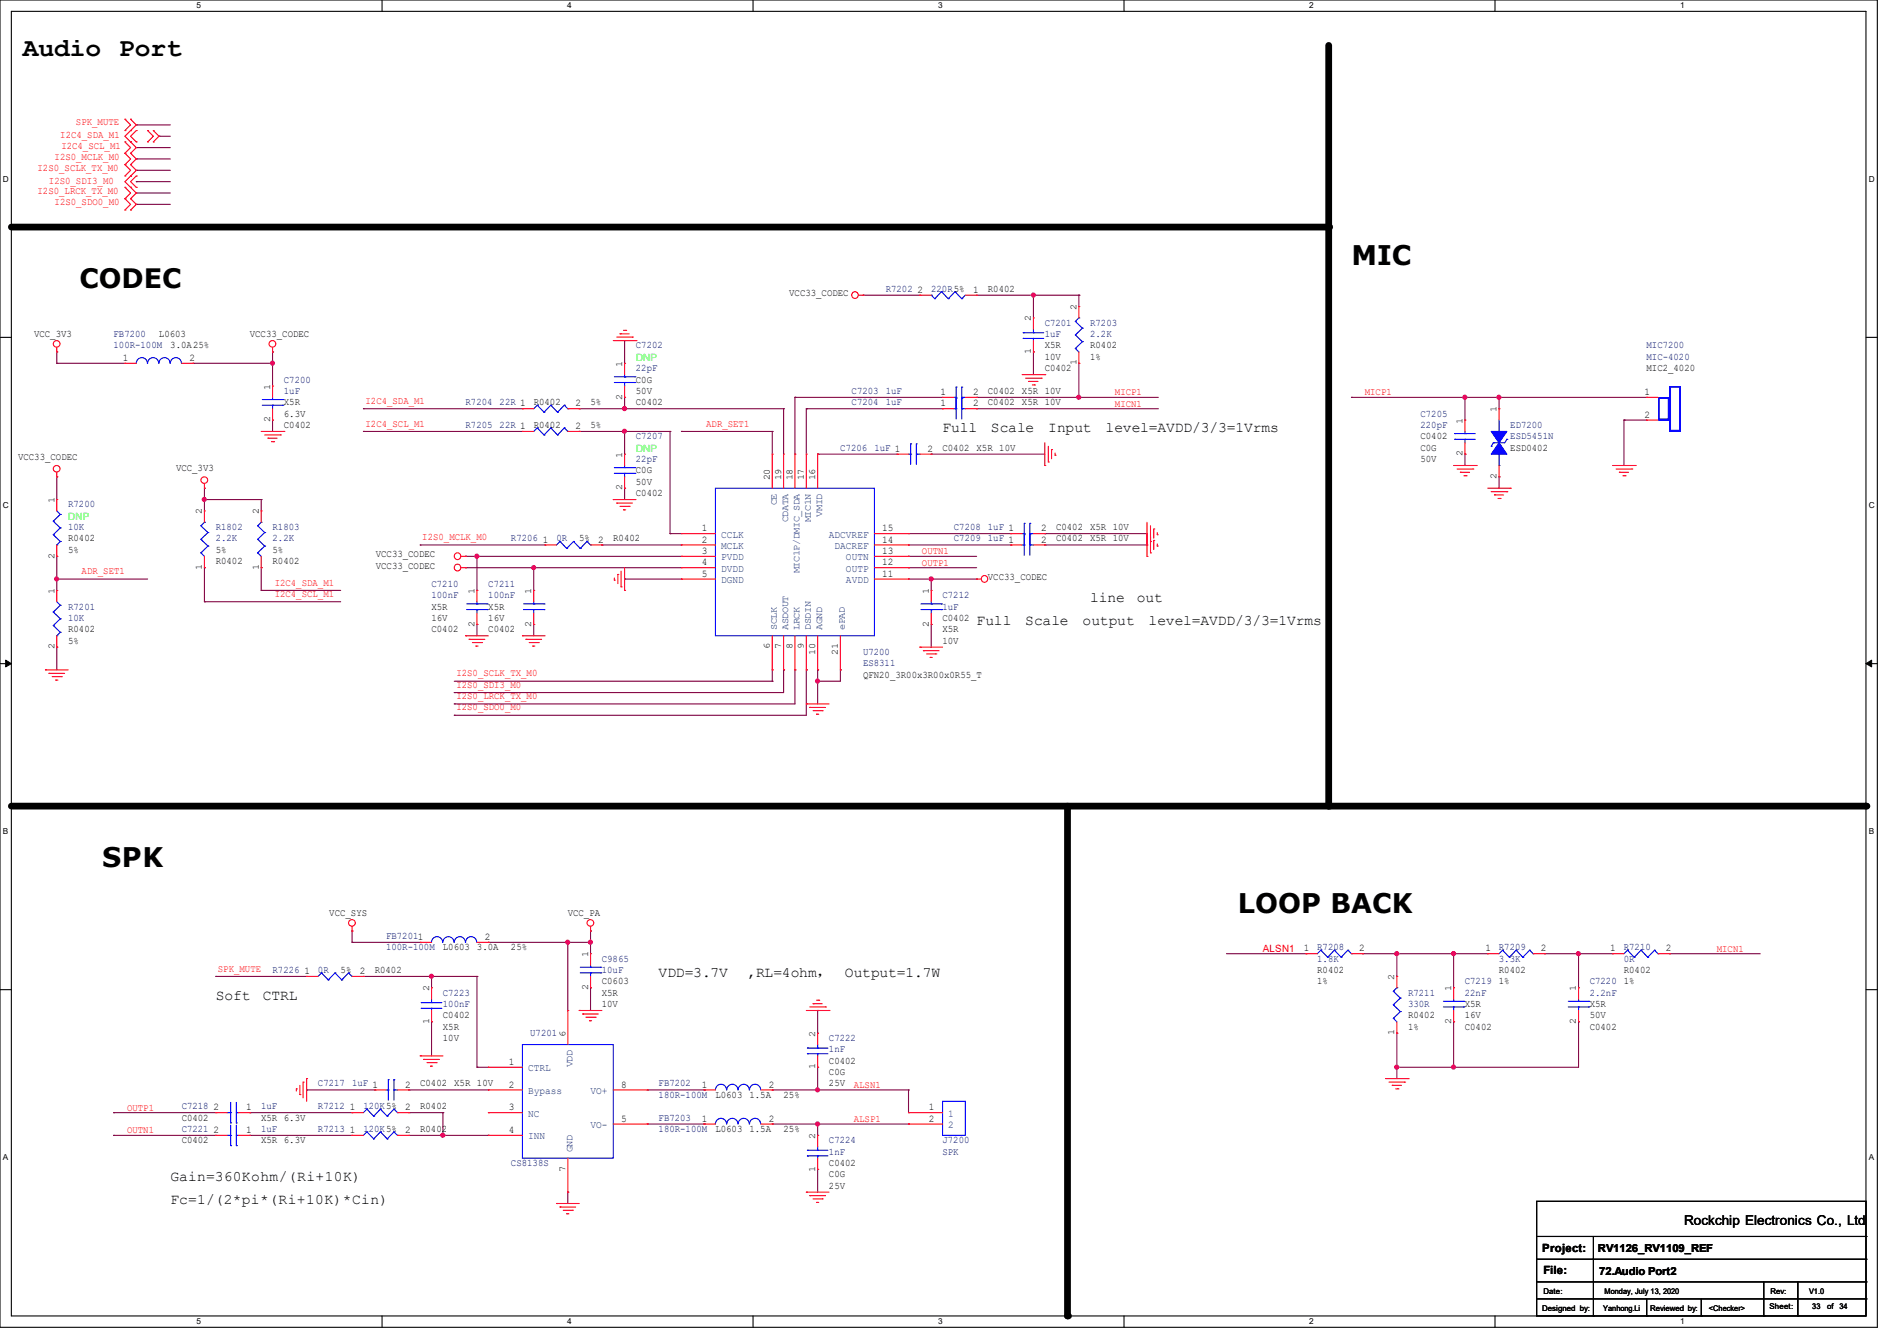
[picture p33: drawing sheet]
<svg xmlns="http://www.w3.org/2000/svg" width="297mm" height="210mm" viewBox="0 0 297 210" stroke-linecap="round" stroke-linejoin="round" font-family="sans-serif">
<defs><g id="words">
<g font-size="4.2">
<text x="211.6" y="41.6">MIC</text>
<text x="12.4" y="45.1">CODEC</text>
<text x="16" y="135.8">SPK</text>
<text x="193.8" y="142.9">LOOP BACK</text>
</g>
<text font-size="4.1" x="3.6" y="8.8">Audio Port</text>
<g font-size="2.3">
<text x="147.6" y="67.6">Full</text>
<text x="155.1" y="67.6">Scale</text>
<text x="164.1" y="67.6">Input</text>
<text x="173.1" y="67.6">level=AVDD/3/3=1Vrms</text>
<text x="170.7" y="94.3">line</text>
<text x="178" y="94.3">out</text>
<text x="152.9" y="97.9">Full</text>
<text x="160.5" y="97.9">Scale</text>
<text x="169.5" y="97.9">output</text>
<text x="179.8" y="97.9">level=AVDD/3/3=1Vrms</text>
<text x="103.1" y="153">VDD=3.7V</text>
<text x="117" y="153">,RL=4ohm，</text>
<text x="132.3" y="153">Output=1.7W</text>
<text x="33.8" y="156.5">Soft</text>
<text x="41.1" y="156.5">CTRL</text>
<text x="26.7" y="185">Gain=360Kohm/(Ri+10K)</text>
<text x="26.7" y="188.6">Fc=1/(2*pi*(Ri+10K)*Cin)</text>
</g>
<text font-size="2.1" x="263.7" y="191.9">Rockchip Electronics Co., Ltd</text>
<g font-size="1.8">
<text x="241.5" y="196">Project:</text>
<text x="241.6" y="199.6">File:</text>
</g>
<g font-size="1.7">
<text x="250.2" y="196.1">RV1126_RV1109_REF</text>
<text x="250.4" y="199.7">72.Audio Port2</text>
</g>
<g font-size="1.6" fill="#f00">
<text x="9.4" y="21.7">I2C4_SDA_M1</text>
<text x="9.6" y="23.3">I2C4_SCL_M1</text>
<text x="11.9" y="19.6">SPK_MUTE</text>
<text x="5.9" y="26.8">I2S0_SCLK_TX_M0</text>
<text x="7.7" y="28.8">I2S0_SDI3_M0</text>
<text x="8.6" y="25.1">I2S0_MCLK_M0</text>
<text x="5.9" y="30.4">I2S0_LRCK_TX_M0</text>
<text x="8.6" y="32.2">I2S0_SDO0_M0</text>
<text x="57.2" y="63.2">I2C4_SDA_M1</text>
<text x="174.6" y="63.7">MICN1</text>
<text x="174.6" y="61.9">MICP1</text>
<text x="213.7" y="61.9">MICP1</text>
<text x="57.2" y="66.8">I2C4_SCL_M1</text>
<text x="110.6" y="66.8">ADR_SET1</text>
<text x="12.8" y="89.9">ADR_SET1</text>
<text x="66.1" y="84.6">I2S0_MCLK_M0</text>
<text x="144.3" y="86.8">OUTN1</text>
<text x="144.3" y="88.6">OUTP1</text>
<text x="43" y="91.7">I2C4_SDA_M1</text>
<text x="43" y="93.5">I2C4_SCL_M1</text>
<text x="71.5" y="105.9">I2S0_SCLK_TX_M0</text>
<text x="71.5" y="107.7">I2S0_SDI3_M0</text>
<text x="71.5" y="111.3">I2S0_SDO0_M0</text>
<text x="71.5" y="109.5">I2S0_LRCK_TX_M0</text>
<text x="197.7" y="149">ALSN1</text>
<text x="268.8" y="149">MICN1</text>
<text x="34.1" y="152.1">SPK_MUTE</text>
<text x="19.9" y="173.9">OUTP1</text>
<text x="133.7" y="170.3">ALSN1</text>
<text x="19.9" y="177.5">OUTN1</text>
<text x="133.7" y="175.7">ALSP1</text>
</g>
<g font-size="1.6">
<text x="123.6" y="46.4">VCC33_CODEC</text>
<text x="143.7" y="45.8">2</text>
<text x="152.3" y="45.8">1</text>
<text x="154.7" y="45.7">R0402</text>
<text x="5.3" y="52.8">VCC_3V3</text>
<text x="24.9" y="52.8">L0603</text>
<text x="39.1" y="52.8">VCC33_CODEC</text>
<text x="19.2" y="56.5">1</text>
<text x="26.7" y="54.6">3.0A25%</text>
<text x="29.7" y="56.5">2</text>
<text x="99.6" y="59.9">C0G</text>
<text x="163.6" y="58.1">C0402</text>
<text x="163.6" y="54.6">X5R</text>
<text x="163.6" y="56.3">10V</text>
<text x="170.7" y="54.6">R0402</text>
<text x="170.7" y="56.3">1%</text>
<text x="257.8" y="58.1">MIC2_4020</text>
<text x="44.4" y="63.5">X5R</text>
<text x="44.4" y="65.2">6.3V</text>
<text x="83.6" y="63.5">R0402</text>
<text x="90.1" y="63.6">2</text>
<text x="92.4" y="63.5">5%</text>
<text x="99.6" y="63.5">C0402</text>
<text x="99.6" y="61.7">50V</text>
<text x="147.2" y="63.6">1</text>
<text x="147.2" y="61.8">1</text>
<text x="152.3" y="63.6">2</text>
<text x="152.3" y="61.8">2</text>
<text x="154.7" y="63.5">C0402</text>
<text x="154.7" y="61.7">C0402</text>
<text x="160" y="63.5">X5R 10V</text>
<text x="160" y="61.7">X5R 10V</text>
<text x="257.5" y="61.8">1</text>
<text x="257.5" y="65.4">2</text>
<text x="44.4" y="67">C0402</text>
<text x="83.6" y="67">R0402</text>
<text x="90.1" y="67.2">2</text>
<text x="92.4" y="67">5%</text>
<text x="145.2" y="70.7">2</text>
<text x="147.6" y="70.6">C0402</text>
<text x="152.9" y="70.6">X5R 10V</text>
<text x="222.4" y="68.8">C0402</text>
<text x="222.4" y="70.6">C0G</text>
<text x="236.5" y="70.6">ESD0402</text>
<text x="2.8" y="72">VCC33_CODEC</text>
<text x="27.6" y="73.8">VCC_3V3</text>
<text x="99.6" y="77.7">C0402</text>
<text x="99.6" y="74.1">C0G</text>
<text x="99.6" y="75.9">50V</text>
<text x="222.4" y="72.3">50V</text>
<text x="109.9" y="83.2">1</text>
<text x="138.1" y="83.2">15</text>
<text x="163" y="83.2">2</text>
<text x="165.3" y="83">C0402</text>
<text x="170.7" y="83">X5R 10V</text>
<text x="10.7" y="84.8">R0402</text>
<text x="10.7" y="86.6">5%</text>
<text x="33.8" y="88.3">R0402</text>
<text x="33.8" y="86.6">5%</text>
<text x="42.7" y="88.3">R0402</text>
<text x="42.7" y="86.6">5%</text>
<text x="58.8" y="89.1">VCC33_CODEC</text>
<text x="58.8" y="87.3">VCC33_CODEC</text>
<text x="85" y="85">1</text>
<text x="90.7" y="84.8">5%</text>
<text x="93.7" y="85">2</text>
<text x="96" y="84.8">R0402</text>
<text x="109.9" y="85">2</text>
<text x="109.9" y="86.7">3</text>
<text x="109.9" y="88.5">4</text>
<text x="138.1" y="88.5">12</text>
<text x="138.1" y="86.7">13</text>
<text x="138.1" y="85">14</text>
<text x="163" y="85">2</text>
<text x="165.3" y="84.8">C0402</text>
<text x="170.7" y="84.8">X5R 10V</text>
<text x="67.6" y="95.5">X5R</text>
<text x="76.4" y="95.5">X5R</text>
<text x="109.9" y="90.3">5</text>
<text x="138.1" y="90.3">11</text>
<text x="154.7" y="90.8">VCC33_CODEC</text>
<text x="10.7" y="99">R0402</text>
<text x="10.7" y="100.8">5%</text>
<text x="67.6" y="99">C0402</text>
<text x="67.6" y="97.2">16V</text>
<text x="76.4" y="99">C0402</text>
<text x="76.4" y="97.2">16V</text>
<text x="147.6" y="97.2">C0402</text>
<text x="147.6" y="99">X5R</text>
<text x="147.6" y="100.8">10V</text>
<text x="135.1" y="106.1">QFN20_3R00x3R00x0R55_T</text>
<text x="51.6" y="143.5">VCC_SYS</text>
<text x="88.9" y="143.5">VCC_PA</text>
<text x="69.3" y="148.8">L0603</text>
<text x="74.7" y="148.8">3.0A</text>
<text x="75.9" y="147.2">2</text>
<text x="80" y="148.8">25%</text>
<text x="204.1" y="149">1</text>
<text x="212.8" y="149">2</text>
<text x="232.6" y="149">1</text>
<text x="241.2" y="149">2</text>
<text x="252.1" y="149">1</text>
<text x="260.8" y="149">2</text>
<text x="47.7" y="152.5">1</text>
<text x="53.3" y="152.4">5%</text>
<text x="56.3" y="152.5">2</text>
<text x="58.7" y="152.4">R0402</text>
<text x="94.2" y="154.1">C0603</text>
<text x="94.2" y="155.9">X5R</text>
<text x="206.2" y="152.4">R0402</text>
<text x="206.2" y="154.1">1%</text>
<text x="234.7" y="152.4">R0402</text>
<text x="234.7" y="154.1">1%</text>
<text x="254.2" y="152.4">R0402</text>
<text x="254.2" y="154.1">1%</text>
<text x="69.3" y="159.5">C0402</text>
<text x="69.3" y="161.2">X5R</text>
<text x="94.2" y="157.7">10V</text>
<text x="220.5" y="159.5">R0402</text>
<text x="220.5" y="161.2">1%</text>
<text x="229.3" y="161.2">C0402</text>
<text x="229.3" y="157.7">X5R</text>
<text x="229.3" y="159.5">16V</text>
<text x="248.9" y="161.2">C0402</text>
<text x="248.9" y="157.7">X5R</text>
<text x="248.9" y="159.5">50V</text>
<text x="69.3" y="163">10V</text>
<text x="79.7" y="166.8">1</text>
<text x="129.8" y="166.6">C0402</text>
<text x="33.4" y="173.9">2</text>
<text x="38.6" y="173.9">1</text>
<text x="54.8" y="173.9">1</text>
<text x="63.5" y="173.9">2</text>
<text x="63.5" y="170.3">2</text>
<text x="65.8" y="173.7">R0402</text>
<text x="65.8" y="170.1">C0402</text>
<text x="71.1" y="170.1">X5R 10V</text>
<text x="79.7" y="170.3">2</text>
<text x="79.7" y="173.9">3</text>
<text x="97.2" y="170.3">8</text>
<text x="109.9" y="170.3">1</text>
<text x="112" y="171.9">L0603</text>
<text x="117.3" y="171.9">1.5A</text>
<text x="120.3" y="170.3">2</text>
<text x="122.7" y="171.9">25%</text>
<text x="129.8" y="168.4">C0G</text>
<text x="129.8" y="170.1">25V</text>
<text x="145.4" y="173.9">1</text>
<text x="28.4" y="175.5">C0402</text>
<text x="28.4" y="179">C0402</text>
<text x="33.4" y="177.4">2</text>
<text x="38.6" y="177.4">1</text>
<text x="40.9" y="175.5">X5R 6.3V</text>
<text x="40.9" y="179">X5R 6.3V</text>
<text x="54.8" y="177.4">1</text>
<text x="63.5" y="177.4">2</text>
<text x="65.8" y="177.2">R0402</text>
<text x="79.7" y="177.4">4</text>
<text x="97.2" y="175.6">5</text>
<text x="109.9" y="175.6">1</text>
<text x="112" y="177.2">L0603</text>
<text x="117.3" y="177.2">1.5A</text>
<text x="120.3" y="175.6">2</text>
<text x="122.7" y="177.2">25%</text>
<text x="145.4" y="175.6">2</text>
<text x="129.8" y="182.6">C0402</text>
<text x="129.8" y="184.4">C0G</text>
<text x="129.8" y="186.1">25V</text>
</g>
<g font-size="1.6" fill="#000080">
<text x="138.7" y="45.7">R7202</text>
<text x="145.8" y="45.7">220R5%</text>
<text x="17.8" y="52.8">FB7200</text>
<text x="163.6" y="51">C7201</text>
<text x="163.6" y="52.8">1uF</text>
<text x="170.7" y="51">R7203</text>
<text x="170.7" y="52.8">2.2K</text>
<text x="17.8" y="54.6">100R-100M</text>
<text x="44.4" y="59.9">C7200</text>
<text x="99.6" y="54.6">C7202</text>
<text x="99.6" y="58.1">22pF</text>
<text x="257.8" y="54.6">MIC7200</text>
<text x="257.8" y="56.3">MIC-4020</text>
<text x="44.4" y="61.7">1uF</text>
<text x="72.9" y="63.5">R7204</text>
<text x="78.2" y="63.5">22R 1</text>
<text x="133.3" y="63.5">C7204</text>
<text x="133.3" y="61.7">C7203</text>
<text x="138.7" y="63.5">1uF</text>
<text x="138.7" y="61.7">1uF</text>
<text x="222.4" y="65.2">C7205</text>
<text x="72.9" y="67">R7205</text>
<text x="78.2" y="67">22R 1</text>
<text x="99.6" y="68.8">C7207</text>
<text x="131.6" y="70.6">C7206</text>
<text x="136.9" y="70.6">1uF 1</text>
<text x="222.4" y="67">220pF</text>
<text x="236.5" y="67">ED7200</text>
<text x="236.5" y="68.8">ESD5451N</text>
<text x="99.6" y="72.3">22pF</text>
<text x="10.7" y="79.5">R7200</text>
<text x="10.7" y="83">10K</text>
<text x="33.8" y="83">R1802</text>
<text x="42.7" y="83">R1803</text>
<text x="149.3" y="83">C7208</text>
<text x="154.7" y="83">1uF 1</text>
<text x="33.8" y="84.8">2.2K</text>
<text x="42.7" y="84.8">2.2K</text>
<text x="80" y="84.8">R7206</text>
<text x="87.1" y="84.8">0R</text>
<text x="149.3" y="84.8">C7209</text>
<text x="154.7" y="84.8">1uF 1</text>
<text x="10.7" y="95.5">R7201</text>
<text x="67.6" y="91.9">C7210</text>
<text x="67.6" y="93.7">100nF</text>
<text x="76.4" y="91.9">C7211</text>
<text x="76.4" y="93.7">100nF</text>
<text x="147.6" y="93.7">C7212</text>
<text x="147.6" y="95.5">1uF</text>
<text x="10.7" y="97.2">10K</text>
<text x="135.1" y="102.6">U7200</text>
<text x="135.1" y="104.4">ES8311</text>
<text x="60.4" y="147">FB72011</text>
<text x="60.4" y="148.8">100R-100M</text>
<text x="206.2" y="148.8">R7208</text>
<text x="234.7" y="148.8">R7209</text>
<text x="254.2" y="148.8">R7210</text>
<text x="42.7" y="152.4">R7226</text>
<text x="49.8" y="152.4">0R</text>
<text x="69.3" y="155.9">C7223</text>
<text x="94.2" y="150.6">C9865</text>
<text x="94.2" y="152.4">10uF</text>
<text x="206.2" y="150.6">1.8K</text>
<text x="220.5" y="155.9">R7211</text>
<text x="229.3" y="154.1">C7219</text>
<text x="229.3" y="155.9">22nF</text>
<text x="234.7" y="150.6">3.3K</text>
<text x="248.9" y="154.1">C7220</text>
<text x="248.9" y="155.9">2.2nF</text>
<text x="254.2" y="150.6">0R</text>
<text x="69.3" y="157.7">100nF</text>
<text x="220.5" y="157.7">330R</text>
<text x="83" y="162.3">U7201</text>
<text x="129.8" y="163">C7222</text>
<text x="129.8" y="164.8">1nF</text>
<text x="28.4" y="173.7">C7218</text>
<text x="40.9" y="173.7">1uF</text>
<text x="49.8" y="173.7">R7212</text>
<text x="49.8" y="170.1">C7217</text>
<text x="55.1" y="170.1">1uF 1</text>
<text x="56.9" y="173.7">120K5%</text>
<text x="103.1" y="170.1">FB7202</text>
<text x="103.1" y="171.9">180R-100M</text>
<text x="28.4" y="177.2">C7221</text>
<text x="40.9" y="177.2">1uF</text>
<text x="49.8" y="177.2">R7213</text>
<text x="56.9" y="177.2">120K5%</text>
<text x="103.1" y="175.5">FB7203</text>
<text x="103.1" y="177.2">180R-100M</text>
<text x="129.8" y="179">C7224</text>
<text x="147.6" y="179">J7200</text>
<text x="80" y="182.6">CS8138S</text>
<text x="129.8" y="180.8">1nF</text>
<text x="147.6" y="180.8">SPK</text>
</g>
<g font-size="1.6" fill="#0f0">
<text x="99.6" y="56.6">DNP</text>
<text x="99.6" y="70.8">DNP</text>
<text x="10.7" y="81.4">DNP</text>
</g>
<g font-size="1.6" fill="#004080">
<text x="112.9" y="84.2">CCLK</text>
<text x="112.9" y="86">MCLK</text>
<text x="112.9" y="87.8">PVDD</text>
<text x="112.9" y="89.5">DVDD</text>
<text x="129.8" y="84.2">ADCVREF</text>
<text x="130.7" y="86">DACREF</text>
<text x="132.5" y="89.5">OUTP</text>
<text x="132.5" y="87.8">OUTN</text>
<text x="112.9" y="91.3">DGND</text>
<text x="132.5" y="91.3">AVDD</text>
<text x="82.7" y="167.8">CTRL</text>
<text x="82.7" y="171.3">Bypass</text>
<text x="92.4" y="171.3">VO+</text>
<text x="82.7" y="174.9">NC</text>
<text x="82.7" y="178.4">INN</text>
<text x="92.4" y="176.7">VO-</text>
<text x="148.5" y="174.9">1</text>
<text x="148.5" y="176.7">2</text>
</g>
<g font-size="1.5">
<text x="161.4" y="50.3" transform="rotate(-90 161.4 50.3)">2</text>
<text x="168.5" y="48.6" transform="rotate(-90 168.5 48.6)">2</text>
<text x="97.4" y="57.4" transform="rotate(-90 97.4 57.4)">1</text>
<text x="161.4" y="55.5" transform="rotate(-90 161.4 55.5)">1</text>
<text x="168.5" y="57.2" transform="rotate(-90 168.5 57.2)">1</text>
<text x="42.3" y="61" transform="rotate(-90 42.3 61)">1</text>
<text x="97.4" y="62.6" transform="rotate(-90 97.4 62.6)">2</text>
<text x="234.3" y="64.6" transform="rotate(-90 234.3 64.6)">1</text>
<text x="42.3" y="66.1" transform="rotate(-90 42.3 66.1)">2</text>
<text x="97.4" y="71.7" transform="rotate(-90 97.4 71.7)">1</text>
<text x="229" y="71.5" transform="rotate(-90 229 71.5)">2</text>
<text x="229" y="66.3" transform="rotate(-90 229 66.3)">1</text>
<text x="97.4" y="76.8" transform="rotate(-90 97.4 76.8)">2</text>
<text x="120.5" y="75.2" transform="rotate(-90 120.5 75.2)">20</text>
<text x="122.3" y="75.2" transform="rotate(-90 122.3 75.2)">19</text>
<text x="124.1" y="75.2" transform="rotate(-90 124.1 75.2)">18</text>
<text x="125.8" y="75.2" transform="rotate(-90 125.8 75.2)">17</text>
<text x="127.6" y="75.2" transform="rotate(-90 127.6 75.2)">16</text>
<text x="234.3" y="75" transform="rotate(-90 234.3 75)">2</text>
<text x="8.5" y="78.8" transform="rotate(-90 8.5 78.8)">1</text>
<text x="31.6" y="80.6" transform="rotate(-90 31.6 80.6)">2</text>
<text x="40.5" y="80.6" transform="rotate(-90 40.5 80.6)">2</text>
<text x="8.5" y="87.5" transform="rotate(-90 8.5 87.5)">2</text>
<text x="31.6" y="89.2" transform="rotate(-90 31.6 89.2)">1</text>
<text x="40.5" y="89.2" transform="rotate(-90 40.5 89.2)">1</text>
<text x="8.5" y="93" transform="rotate(-90 8.5 93)">1</text>
<text x="74.3" y="93" transform="rotate(-90 74.3 93)">1</text>
<text x="83.2" y="93" transform="rotate(-90 83.2 93)">1</text>
<text x="145.4" y="93" transform="rotate(-90 145.4 93)">1</text>
<text x="8.5" y="101.7" transform="rotate(-90 8.5 101.7)">2</text>
<text x="74.3" y="98.1" transform="rotate(-90 74.3 98.1)">2</text>
<text x="83.2" y="98.1" transform="rotate(-90 83.2 98.1)">2</text>
<text x="120.5" y="101.7" transform="rotate(-90 120.5 101.7)">6</text>
<text x="122.3" y="101.7" transform="rotate(-90 122.3 101.7)">7</text>
<text x="124.1" y="101.7" transform="rotate(-90 124.1 101.7)">8</text>
<text x="125.8" y="101.7" transform="rotate(-90 125.8 101.7)">9</text>
<text x="145.4" y="98.1" transform="rotate(-90 145.4 98.1)">2</text>
<text x="127.6" y="102.6" transform="rotate(-90 127.6 102.6)">10</text>
<text x="131.2" y="102.6" transform="rotate(-90 131.2 102.6)">21</text>
<text x="92.1" y="149.9" transform="rotate(-90 92.1 149.9)">1</text>
<text x="67.2" y="155.2" transform="rotate(-90 67.2 155.2)">2</text>
<text x="92.1" y="155" transform="rotate(-90 92.1 155)">2</text>
<text x="218.3" y="153.5" transform="rotate(-90 218.3 153.5)">2</text>
<text x="227.2" y="155.2" transform="rotate(-90 227.2 155.2)">1</text>
<text x="246.7" y="155.2" transform="rotate(-90 246.7 155.2)">1</text>
<text x="67.2" y="160.4" transform="rotate(-90 67.2 160.4)">1</text>
<text x="227.2" y="160.4" transform="rotate(-90 227.2 160.4)">2</text>
<text x="246.7" y="160.4" transform="rotate(-90 246.7 160.4)">2</text>
<text x="88.5" y="162.3" transform="rotate(-90 88.5 162.3)">6</text>
<text x="127.6" y="167.5" transform="rotate(-90 127.6 167.5)">1</text>
<text x="127.6" y="162.3" transform="rotate(-90 127.6 162.3)">2</text>
<text x="218.3" y="162.1" transform="rotate(-90 218.3 162.1)">1</text>
<text x="127.6" y="178.4" transform="rotate(-90 127.6 178.4)">2</text>
<text x="88.5" y="183.5" transform="rotate(-90 88.5 183.5)">7</text>
<text x="127.6" y="183.5" transform="rotate(-90 127.6 183.5)">1</text>
</g>
<g font-size="1.5" fill="#004080">
<text x="121.6" y="79.1" transform="rotate(-90 121.6 79.1)">CE</text>
<text x="123.4" y="81.8" transform="rotate(-90 123.4 81.8)">CDATA</text>
<text x="126.9" y="81.8" transform="rotate(-90 126.9 81.8)">MIC1N</text>
<text x="128.7" y="80.9" transform="rotate(-90 128.7 80.9)">VMID</text>
<text x="125.2" y="89.8" transform="rotate(-90 125.2 89.8)">MIC1P/DMIC_SDA</text>
<text x="121.6" y="98.7" transform="rotate(-90 121.6 98.7)">SCLK</text>
<text x="123.4" y="98.7" transform="rotate(-90 123.4 98.7)">ASDOUT</text>
<text x="125.2" y="98.7" transform="rotate(-90 125.2 98.7)">LRCK</text>
<text x="126.9" y="98.7" transform="rotate(-90 126.9 98.7)">DSDIN</text>
<text x="128.7" y="98.7" transform="rotate(-90 128.7 98.7)">AGND</text>
<text x="132.3" y="98.7" transform="rotate(-90 132.3 98.7)">ePAD</text>
<text x="89.6" y="167.1" transform="rotate(-90 89.6 167.1)">VDD</text>
<text x="89.6" y="180.5" transform="rotate(-90 89.6 180.5)">GND</text>
</g>
<g font-size="1.3">
<text x="30.8" y="1.3">5</text>
<text x="88.8" y="1.3">4</text>
<text x="146.9" y="1.3">3</text>
<text x="205" y="1.3">2</text>
<text x="263.1" y="1.3">1</text>
<text x=".5" y="28.4">D</text>
<text x="292.6" y="28.4">D</text>
<text x=".5" y="79.5">C</text>
<text x="292.6" y="79.5">C</text>
<text x=".5" y="130.6">B</text>
<text x="292.6" y="130.6">B</text>
<text x=".5" y="181.7">A</text>
<text x="292.6" y="181.7">A</text>
<text x="30.8" y="207.4">5</text>
<text x="88.8" y="207.4">4</text>
<text x="146.9" y="207.4">3</text>
<text x="205" y="207.4">2</text>
<text x="263.1" y="207.4">1</text>
</g>
<g font-size="1.2">
<text x="241.6" y="202.6">Date:</text>
<text x="251.2" y="202.6">Monday, July 13, 2020</text>
<text x="277.2" y="202.6">Rev:</text>
<text x="283.2" y="202.6">V1.0</text>
<text x="241.5" y="205.3">Designed by:</text>
<text x="251" y="205.3">Yanhong.Li</text>
<text x="258.4" y="205.3">Reviewed by:</text>
<text x="267.6" y="205.3">&lt;Checker&gt;</text>
<text x="277" y="205.1">Sheet:</text>
<text x="283.7" y="205.1">33</text>
<text x="286.1" y="205.1">of</text>
<text x="288" y="205.1">34</text>
</g>
</g></defs>
<path d="M0 0h293.9v207.9h-293.9zM1.8 1.8h290.3v204.3h-290.3z" fill="none" stroke="#000" stroke-width=".17"/>
<g fill="#fff">
<path d="M30.8 .2h.7v1.4h-.7z"/>
<path d="M30.8 206.2h.7v1.4h-.7z"/>
</g>
<path d="M59.8 0v1.8M59.8 206.1v1.8" fill="none" stroke="#000" stroke-width=".17"/>
<g fill="#fff">
<path d="M88.8 .2h.7v1.4h-.7z"/>
<path d="M88.8 206.2h.7v1.4h-.7z"/>
</g>
<path d="M117.9 0v1.8M117.9 206.1v1.8" fill="none" stroke="#000" stroke-width=".17"/>
<g fill="#fff">
<path d="M146.9 .2h.7v1.4h-.7z"/>
<path d="M146.9 206.2h.7v1.4h-.7z"/>
</g>
<path d="M176 0v1.8M176 206.1v1.8" fill="none" stroke="#000" stroke-width=".17"/>
<g fill="#fff">
<path d="M205 .2h.7v1.4h-.7z"/>
<path d="M205 206.2h.7v1.4h-.7z"/>
</g>
<path d="M234.1 0v1.8M234.1 206.1v1.8" fill="none" stroke="#000" stroke-width=".17"/>
<g fill="#fff">
<path d="M263.1 .2h.6v1.4h-.6z"/>
<path d="M263.1 206.2h.6v1.4h-.6z"/>
<path d="M.5 27.3h.9v1.4h-.9z"/>
<path d="M292.6 27.3h.9v1.4h-.9z"/>
<path d="M.5 78.4h.9v1.4h-.9z"/>
<path d="M292.6 78.4h.9v1.4h-.9z"/>
</g>
<path d="M0 52.8h1.8M292.1 52.8h1.8" fill="none" stroke="#000" stroke-width=".17"/>
<g fill="#fff">
<path d="M.5 129.5h.8v1.4h-.8z"/>
<path d="M292.6 129.5h.8v1.4h-.8z"/>
</g>
<path d="M0 103.9h1.8M292.1 103.9h1.8" fill="none" stroke="#000" stroke-width=".17"/>
<path d="M.9 103.4l.9 .5-.9 .5zM292.1 103.9l.9-.5v1z" fill="#000" stroke="#000" stroke-width=".16"/>
<g fill="#fff">
<path d="M.5 180.5h.8v1.4h-.8z"/>
<path d="M292.6 180.5h.8v1.4h-.8z"/>
</g>
<g fill="none" stroke="#000" stroke-width=".17">
<path d="M0 155h1.8M292.1 155h1.8M240.6 188.1h51.5v18h-51.5zM240.6 193.6h51.5M240.6 197.2h51.5M249.5 193.6v12.5M292.1 193.6h.1M292.1 197.2h.1M240.6 200.7h51.5M240.6 203.4h51.5M249.5 206.1h.1M257.8 206.1h.1"/>
<path d="M257.8 203.4v2.7M266.4 206.1h.1M266.4 203.4v2.7M276.1 206.1h.1M276.1 200.7v5.4M281.5 206.1h.1M281.5 200.7v5.4M292.1 200.7h.1M292.1 203.4h.1"/>
</g>
<path d="M208 7.1v119.1M1.8 35.6h206.2M1.8 126.2h290.3M167.1 126.2v79.9" fill="none" stroke="#000" stroke-width="1.1"/>
<g fill="#000">
<circle cx="208" cy="35.6" r=".53"/>
<circle cx="208" cy="126.2" r=".53"/>
<circle cx="292.1" cy="126.2" r=".53"/>
<circle cx="167.1" cy="206.1" r=".53"/>
</g>
<g fill="none" stroke="#800040" stroke-width=".17">
<path d="M21.3 19.6h.1M21.3 19.6h5.4M21.3 23.1h.1M21.3 24.9h.1M21.3 26.7h.1M21.3 28.4h.1M21.3 30.2h.1M21.3 32h.1M21.3 23.1h5.4M21.3 24.9h5.4M21.3 26.7h5.4M21.3 28.4h5.4"/>
<path d="M21.3 30.2h5.4M21.3 32h5.4M24.9 21.3h.1M24.9 21.3h1.8M8.9 56.9h.1M8.9 55.1h.1M8.9 56.9h10.7M8.9 55.1v1.8M30.2 56.9h.1M30.2 56.9h12.5M42.7 56.9h.1M42.7 55.1h.1"/>
<path d="M42.7 55.1v5.4M97.8 53.3h.1M97.8 53.3v3.6M135.1 46.2h.1M135.1 46.2h8.9M152.9 46.2h16M161.8 46.2h.1M161.8 55.1h.1M161.8 46.2v3.6M161.8 55.1v3.6M168.9 46.2h.1M168.9 56.9h.1"/>
<path d="M168.9 46.2v1.8M168.9 56.9v5.3M8.9 74.7h.1M8.9 74.7v3.5M32 76.5h.1M32 78.2h.1M32 76.5v3.5M32 78.2h8.9M40.9 78.2h.1M40.9 78.2v1.8M42.7 65.8h.1M42.7 65.8v1.8"/>
<path d="M56.9 64h.1M56.9 67.6h.1M56.9 64h24.9M56.9 67.6h24.9M90.7 64h.1M90.7 67.6h.1M90.7 64h32M90.7 67.6h14.2M97.8 62.2h.1M97.8 64h.1M97.8 67.6h.1M97.8 76.5h.1"/>
<path d="M97.8 62.2v1.8M97.8 67.6v3.5M97.8 76.5v1.7M104.9 67.6h.1M104.9 67.6v16M106.7 67.6h.1M106.7 67.6h14.2M120.9 67.6h.1M120.9 67.6v3.5M122.7 64h.1M122.7 64v7.1M124.5 62.2h.1"/>
<path d="M124.5 62.2h23.1M124.5 62.2v8.9M126.2 64h.1M126.2 64h21.4M126.2 64v7.1M128 71.1h.1M128 71.1h12.5M145.8 71.1h.1M145.8 71.1h17.8M152.9 62.2h.1M152.9 64h.1M152.9 64h28.5"/>
<path d="M152.9 62.2h28.5M168.9 62.2h.1M211.6 62.2h.1M211.6 62.2h46.2M229.4 62.2h.1M229.4 71.1h.1M229.4 62.2v3.6M229.4 71.1v1.8M234.7 62.2h.1M234.7 74.7h.1M234.7 62.2v1.8M234.7 74.7v1.8"/>
<path d="M254.3 65.8h.1M254.3 65.8v7.1M254.3 65.8h3.5M257.8 62.2h.1M8.9 87.1h.1M8.9 90.7h.1M8.9 87.1v5.4M8.9 90.7h14.2M32 94.2h.1M32 88.9h.1M32 94.2h21.3M32 88.9v5.3"/>
<path d="M40.9 92.5h.1M40.9 88.9h.1M40.9 92.5h12.4M40.9 88.9v3.6M65.8 85.3h.1M65.8 85.3h19.5M72.9 87.1h.1M72.9 88.9h.1M72.9 87.1h33.8M72.9 88.9h33.8M74.7 97.8h.1M74.7 87.1h.1"/>
<path d="M74.7 87.1v5.4M74.7 97.8v1.8M83.6 97.8h.1M83.6 88.9h.1M83.6 88.9v3.6M83.6 97.8v1.8M94.2 85.3h.1M94.2 85.3h12.5M97.8 90.7h.1M97.8 90.7h8.9M104.9 83.6h.1M104.9 83.6h1.8"/>
<path d="M142.2 90.7h.1M142.2 85.3h.1M142.2 87.1h.1M142.2 88.9h.1M142.2 85.3h16M142.2 83.6h16M142.2 90.7h10.7M142.2 87.1h10.7M142.2 88.9h10.7M145.8 97.8h.1M145.8 90.7h.1M145.8 90.7v1.8"/>
<path d="M145.8 97.8v3.5M158.2 83.6h.1M163.6 85.3h.1M163.6 83.6h.1M163.6 85.3h16M163.6 83.6h16M8.9 101.3h.1M8.9 101.3v3.6M71.1 112h.1M71.1 108.5h.1M71.1 110.2h.1M71.1 106.7h49.8"/>
<path d="M120.9 106.7h.1M120.9 104.9h.1M120.9 104.9v1.8M122.7 104.9h.1M122.7 104.9v3.6h-51.6M124.5 104.9h.1M124.5 104.9v5.3h-53.4M126.2 104.9h.1M126.2 104.9v7.1h-55.1M128 106.7h.1M128 104.9h.1M128 104.9v5.3"/>
<path d="M131.6 104.9h.1M131.6 104.9v1.8h-3.6M33.8 152.9h.1M33.8 152.9h14.2M55.1 147.6h.1M55.1 145.8h.1M55.1 147.6h10.7M55.1 145.8v1.8M56.9 152.9h17.8M67.6 152.9h.1M67.6 152.9v1.8M74.7 152.9h.1"/>
<path d="M74.7 152.9v14.2M76.5 147.6h.1M76.5 147.6h16M88.9 147.6h.1M88.9 147.6v10.6M92.5 145.8h.1M92.5 147.6h.1M92.5 154.7h.1M92.5 145.8v3.6M92.5 154.7v3.5M128 158.2h.1M128 158.2v3.6"/>
<path d="M192 149.4h12.5M204.5 149.4h.1M213.4 149.4h.1M213.4 149.4h19.5M218.7 149.4h.1M218.7 149.4v3.5M227.6 149.4h.1M227.6 149.4v5.3M241.8 149.4h.1M241.8 149.4h10.7M247.1 149.4h.1M247.1 149.4v5.3"/>
<path d="M261.4 149.4h.1M261.4 149.4h14.2M17.8 174.2h.1M17.8 177.8h.1M17.8 177.8h16M17.8 174.2h16M39.1 174.2h.1M39.1 177.8h.1M39.1 177.8h16M39.1 174.2h16M48 170.7h.1M48 170.7h10.7"/>
<path d="M64 170.7h.1M64 177.8h12.5M64 174.2h5.3M64 170.7h12.5M67.6 160h.1M67.6 160v5.4M69.3 177.8h.1M69.3 174.2h.1M69.3 174.2v3.6M74.7 167.1h.1M74.7 167.1h1.8M76.5 177.8h.1"/>
<path d="M101.3 170.7h8.9M101.3 176h8.9M110.2 170.7h.1M110.2 176h.1M120.9 170.7h.1M120.9 170.7h21.3M120.9 176h21.3M128 167.1h.1M128 170.7h.1M128 177.8h.1M128 176h.1M128 167.1v3.6"/>
<path d="M128 176v1.8M142.2 176h.1M142.2 170.7h.1M142.2 170.7v3.5M218.7 161.8h.1M218.7 167.1h.1M218.7 161.8v7.1M227.6 167.1h.1M227.6 160h.1M227.6 160v7.1M247.1 160h.1M247.1 160v7.1h-28.4"/>
<path d="M88.9 186.7h.1M88.9 186.7v1.8M128 183.1h.1M128 183.1v3.6"/>
</g>
<g fill="#f0f" stroke="#f0f" stroke-width=".17">
<circle cx="42.7" cy="56.9" r=".32"/>
<circle cx="83.5" cy="88.9" r=".32"/>
<circle cx="128" cy="106.7" r=".32"/>
<circle cx="145.8" cy="90.7" r=".32"/>
<circle cx="74.7" cy="87.1" r=".32"/>
<circle cx="97.8" cy="67.5" r=".32"/>
<circle cx="97.8" cy="64" r=".32"/>
<circle cx="8.9" cy="90.7" r=".32"/>
<circle cx="168.9" cy="62.2" r=".32"/>
<circle cx="234.7" cy="62.2" r=".32"/>
<circle cx="229.3" cy="62.2" r=".32"/>
<circle cx="227.6" cy="149.3" r=".32"/>
<circle cx="218.7" cy="149.3" r=".32"/>
<circle cx="227.6" cy="167.1" r=".32"/>
<circle cx="218.7" cy="167.1" r=".32"/>
<circle cx="247.1" cy="149.3" r=".32"/>
<circle cx="88.9" cy="147.6" r=".32"/>
<circle cx="92.4" cy="147.6" r=".32"/>
<circle cx="69.3" cy="177.8" r=".32"/>
<circle cx="128" cy="170.7" r=".32"/>
<circle cx="128" cy="176" r=".32"/>
<circle cx="67.5" cy="152.9" r=".32"/>
<circle cx="32" cy="78.2" r=".32"/>
<circle cx="161.8" cy="46.2" r=".32"/>
</g>
<g fill="none" stroke="#f00" stroke-width=".17">
<path d="M19.6 18.7h.1M19.6 18.7l.8 .9-.8 .8M20.4 18.7h.1M20.4 18.7l.9 .9-1.7 1.7 1.7 1.8-.9 .9M19.6 24h.1M19.6 22.2h.1M19.6 25.8h.1M19.6 27.6h.1M19.6 31.1h.1M19.6 29.3h.1M19.6 32.9h.1M19.6 20.4h.1"/>
<path d="M19.6 22.2l.8 .9-.8 .9M19.6 24l.8 .9-.8 .9M19.6 25.8l.8 .9-.8 .9M19.6 29.3l.8 .9-.8 .9M19.6 31.1l.8 .9-.8 .9M20.4 22.2h.1M20.4 24h.1M20.4 25.8h.1M20.4 27.6h.1M20.4 29.3h.1M20.4 31.1h.1M20.4 32.9h.1"/>
<path d="M20.4 20.4h.1M20.4 24l.9 .9-.9 .9M20.4 25.8l.9 .9-1.7 1.7 1.7 1.8-.9 .9M20.4 31.1l.9 .9-.9 .9M21.3 22.2h.1M21.3 20.4h.1M21.3 29.3h.1M21.3 27.6h.1M21.3 20.4l-.9 .9 .9 .9M21.3 27.6l-.9 .8 .9 .9M23.1 22.2h.1M23.1 20.4h.1"/>
<path d="M23.1 20.4l.9 .9-.9 .9M24 20.4h.1M24 22.2h.1M24 20.4l.9 .9-.9 .9M8.9 55.1h.1M8.9 54.4v.7M19.6 56.9h.1M19.6 56.9h1.7M28.4 56.9h1.8M30.2 56.9h.1M42.7 55.1h.1M42.7 54.4v.7"/>
<path d="M96 53.3h3.6M96.6 52.8h2.4M97.1 52.3h.1M97.1 52.3h1.4M97.6 51.7h.4M97.8 56.9h.1M97.8 56.9v1.8M98 51.7h.1M99 52.8h.1M99.6 53.3h.1M134.4 46.2h.7M135.1 46.2h.1"/>
<path d="M144 46.2h.1M144 46.2h1.8M151.1 46.2h1.8M152.9 46.2h.1M160 58.7h3.6M160.6 59.2h2.4M161.1 59.7h.1M161.1 59.7h1.4M161.8 55.1h.1M161.8 49.8h.1M161.8 49.8v1.8M161.8 53.3v1.8"/>
<path d="M163 59.2h.1M163.6 58.7h.1M168.9 56.9h.1M168.9 48h.1M168.9 48v1.8M168.9 55.1v1.8M8.9 74.7h.1M8.9 78.2h.1M8.9 74v.7M8.9 78.2v1.8M32 76.5h.1M32 75.7v.8"/>
<path d="M40.9 67.6h3.5M41.4 68.1h2.5M42 68.6h.1M42 68.6h1.4M42.5 69.2h.3M42.7 60.5h.1M42.7 65.8h.1M42.7 60.5v1.7M42.7 64v1.8M42.8 69.2h.1M43.9 68.1h.1M44.4 67.6h.1"/>
<path d="M81.8 64h.1M81.8 67.6h.1M81.8 67.6h1.8M81.8 64h1.8M88.9 67.6h1.8M88.9 64h1.8M90.7 64h.1M90.7 67.6h.1M96 78.2h.1M96 78.2h3.6M96.6 78.8h.1M96.6 78.8h2.4"/>
<path d="M97.1 79.3h1.4M97.6 79.8h.1M97.6 79.8h.4M97.8 71.1h.1M97.8 76.5h.1M97.8 62.2h.1M97.8 60.5v1.7M97.8 71.1v1.8M97.8 74.7v1.8M98.5 79.3h.1M120.9 71.1h.1M120.9 71.1v5.4"/>
<path d="M122.7 71.1h.1M122.7 71.1v5.4M124.5 71.1h.1M124.5 71.1v5.4M126.2 71.1h.1M126.2 71.1v5.4M128 71.1h.1M128 71.1v5.4M140.5 71.1h.1M140.5 71.1h1.7M144 71.1h1.8M145.8 71.1h.1"/>
<path d="M147.6 64h.1M147.6 62.2h.1M147.6 62.2h1.8M147.6 64h1.8M151.1 62.2h1.8M151.1 64h1.8M152.9 64h.1M152.9 62.2h.1M161.6 60.3h.4M162 60.3h.1M163.6 72.9h.1M163.6 69.3v3.6"/>
<path d="M164.1 72.3h.1M164.1 69.9v2.4M164.6 70.4h.1M164.6 70.4v1.4M165.2 71.3h.1M165.2 71v.3M227.6 72.9h3.5M228.1 73.4h2.5M228.6 74h.1M228.6 74h1.5M229.2 74.5h.3M229.4 65.8h.1"/>
<path d="M229.4 71.1h.1M229.4 65.8v1.8M229.4 69.3v1.8M229.5 74.5h.1M230.6 73.4h.1M231.1 72.9h.1M232.9 76.5h3.6M233.5 77h2.4M234 77.5h.1M234 77.5h1.4M234.5 78.1h.4M234.7 64h.1"/>
<path d="M234.7 74.7h.1M234.7 64v1.8M234.7 72.9v1.8M234.9 78.1h.1M235.9 77h.1M236.5 76.5h.1M252.5 72.9h3.5M253 73.4h2.5M253.5 74h.1M253.5 74h1.5M254.1 74.5h.3M254.4 74.5h.1"/>
<path d="M255.5 73.4h.1M256 72.9h.1M257.8 62.2h.1M257.8 65.8h.1M257.8 62.2h1.8M257.8 65.8h1.8M8.9 92.5h.1M8.9 87.1h.1M8.9 85.3v1.8M8.9 92.5v1.7M8.9 99.6v1.7M32 88.9h.1"/>
<path d="M32 80h.1M32 80v1.8M32 87.1v1.8M40.9 88.9h.1M40.9 80h.1M40.9 80v1.8M40.9 87.1v1.8M72.2 88.9h.7M72.2 87.1h.7M72.9 88.9h.1M72.9 87.1h.1M72.9 99.6h.1"/>
<path d="M72.9 99.6h3.6M74.7 92.5h.1M74.7 97.8h.1M74.7 92.5v1.7M74.7 96v1.8M81.8 99.6h.1M81.8 99.6h3.5M83.6 92.5h.1M83.6 97.8h.1M83.6 92.5v1.7M83.6 96v1.8M85.3 85.3h.1"/>
<path d="M85.3 85.3h1.8M92.5 85.3h1.7M94.2 85.3h.1M96.2 90.8h.1M96.2 90.5v.3M96.7 90h.1M96.7 90v1.4M97.2 91.9h.1M97.2 89.5v2.4M97.8 92.5h.1M97.8 88.9v3.6M106.7 83.6h.1"/>
<path d="M106.7 85.3h.1M106.7 87.1h.1M106.7 88.9h.1M106.7 90.7h.1M106.7 88.9h5.3M106.7 87.1h5.3M106.7 90.7h5.3M106.7 83.6h5.3M106.7 85.3h5.3M120.9 99.6v5.3M122.7 99.6v5.3M124.5 99.6v5.3"/>
<path d="M126.2 99.6v5.3M128 99.6v5.3M131.6 99.6v5.3M136.9 88.9h5.3M136.9 87.1h5.3M136.9 90.7h5.3M136.9 83.6h5.3M136.9 85.3h5.3M142.2 90.7h.1M142.2 88.9h.1M142.2 87.1h.1M142.2 83.6h.1"/>
<path d="M142.2 85.3h.1M145.8 92.5h.1M145.8 97.8h.1M145.8 92.5v1.7M145.8 96v1.8M152.9 90.7h.1M152.9 90.7h.7M158.2 83.6h.1M158.2 85.3h.1M158.2 83.6h1.8M158.2 85.3h1.8M161.8 83.6h1.8"/>
<path d="M161.8 85.3h1.8M163.6 83.6h.1M163.6 85.3h.1M179.6 85.3h.1M179.6 87.1h.1M179.6 81.8v5.3M180.1 84.8h.1M180.1 86.6h.1M180.1 82.3v4.3M180.6 82.8h.1M180.6 84.6h.1M180.6 82.8v1.5"/>
<path d="M180.6 84.6v1.5M181.2 83.7h.1M181.2 85.5h.1M181.2 83.4v.3M181.2 85.2v.3M7.1 104.9h.1M7.1 104.9h3.6M7.7 105.5h.1M7.7 105.5h2.4M8.2 106h1.4M8.7 106.5h.1M8.7 106.5h.4"/>
<path d="M8.9 101.3h.1M9.6 106h.1M73.4 100.1h.1M73.4 100.1h2.5M74 100.6h1.4M74.5 101.2h.1M74.5 101.2h.3M75.4 100.6h.1M82.3 100.1h.1M82.3 100.1h2.5M82.8 100.6h1.5M83.4 101.2h.1"/>
<path d="M83.4 101.2h.3M84.3 100.6h.1M120.9 104.9h.1M122.7 104.9h.1M124.5 104.9h.1M126.2 110.2h.1M126.2 104.9h.1M126.2 110.2h3.6M126.8 110.8h.1M126.8 110.8h2.4M127.3 111.3h1.4M127.8 111.8h.1"/>
<path d="M127.8 111.8h.4M128 104.9h.1M128.7 111.3h.1M131.6 104.9h.1M144 101.3h.1M144 101.3h3.6M144.6 101.9h.1M144.6 101.9h2.4M145.1 102.4h1.4M145.6 103h.1M145.6 103h.4M146.5 102.4h.1"/>
<path d="M48 152.9h.1M48 152.9h1.8M55.1 145.8h.1M55.1 145.1v.7M55.1 152.9h1.8M56.9 152.9h.1M65.8 147.6h.1M65.8 147.6h1.8M67.6 154.7h.1M67.6 154.7v1.8M67.6 158.2v1.8M74.7 147.6h1.8"/>
<path d="M76.5 147.6h.1M88.9 158.2h.1M88.9 158.2v5.4M90.7 158.2h.1M90.7 158.2h3.5M91.2 158.8h.1M91.2 158.8h2.5M91.7 159.3h1.5M92.3 159.9h.1M92.3 159.9h.3M92.5 145.8h.1M92.5 149.4h.1"/>
<path d="M92.5 154.7h.1M92.5 145.1v.7M92.5 149.4v1.7M92.5 152.9v1.8M93.2 159.3h.1M126.2 158.2h3.6M126.8 157.7h2.4M127.3 157.2h.1M127.3 157.2h1.4M127.8 156.6h.4M128.2 156.6h.1M129.2 157.7h.1"/>
<path d="M129.8 158.2h.1M204.5 149.4h.1M204.5 149.4h1.7M211.6 149.4h1.8M213.4 149.4h.1M218.7 152.9h.1M218.7 152.9v1.8M227.6 154.7h.1M227.6 154.7v1.8M227.6 158.2v1.8M232.9 149.4h.1M232.9 149.4h1.8"/>
<path d="M240 149.4h1.8M241.8 149.4h.1M247.1 154.7h.1M247.1 154.7v1.8M247.1 158.2v1.8M252.5 149.4h.1M252.5 149.4h1.8M259.6 149.4h1.8M261.4 149.4h.1M33.8 174.2h.1M33.8 177.8h.1M33.8 177.8h1.8"/>
<path d="M33.8 174.2h1.8M37.3 177.8h1.8M37.3 174.2h1.8M39.1 174.2h.1M39.1 177.8h.1M46.4 170.5h.1M46.4 170.5v.4M46.9 171.4h.1M46.9 170v1.4M47.5 169.5h.1M47.5 169.5v2.4M48 168.9h.1"/>
<path d="M48 168.9v3.6M55.1 177.8h.1M55.1 174.2h.1M55.1 177.8h1.8M55.1 174.2h1.8M58.7 170.7h.1M58.7 170.7h1.8M62.2 170.7h1.8M62.2 177.8h1.8M62.2 174.2h1.8M64 177.8h.1M64 174.2h.1"/>
<path d="M64 170.7h.1M65.8 165.4h.1M65.8 165.4h3.5M66.3 165.9h.1M66.3 165.9h2.5M66.8 166.4h1.5M67.4 167h.1M67.4 167h.3M67.6 160h.1M68.3 166.4h.1M76.5 167.1h.1M76.5 170.7h.1"/>
<path d="M76.5 174.2h.1M76.5 177.8h.1M76.5 170.7h5.3M76.5 177.8h5.3M76.5 174.2h5.3M76.5 167.1h5.3M96 170.7h5.3M96 176h5.3M101.3 170.7h.1M101.3 176h.1M110.2 170.7h.1M110.2 176h.1"/>
<path d="M110.2 170.7h1.8M110.2 176h1.8M119.1 170.7h1.8M119.1 176h1.8M120.9 170.7h.1M120.9 176h.1M128 167.1h.1M128 161.8h.1M128 177.8h.1M128 161.8v1.8M128 165.4v1.7M128 177.8v1.8"/>
<path d="M142.2 174.2h.1M142.2 176h.1M142.2 174.2h5.4M142.2 176h5.4M216.9 168.9h3.6M217.5 169.5h2.4M218 170h.1M218 170h1.4M218.5 170.5h.4M218.7 161.8h.1M218.7 160v1.8M218.9 170.5h.1"/>
<path d="M219.9 169.5h.1M220.5 168.9h.1M227.6 160h.1M247.1 160h.1M87.1 188.5h.1M87.1 188.5h3.6M87.7 189h.1M87.7 189h2.4M88.2 189.5h1.4M88.7 190.1h.1M88.7 190.1h.4M88.9 186.7h.1"/>
<path d="M88.9 181.4v5.3M89.6 189.5h.1M126.2 186.7h.1M126.2 186.7h3.6M126.8 187.2h.1M126.8 187.2h2.4M127.3 187.7h1.4M127.8 188.3h.1M127.8 188.3h.4M128 183.1h.1M128 181.4v1.7M128.7 187.7h.1"/>
<circle cx="8.9" cy="53.8" r=".52"/>
<circle cx="42.7" cy="53.8" r=".52"/>
<circle cx="133.8" cy="46.2" r=".52"/>
<circle cx="8.9" cy="73.4" r=".52"/>
<circle cx="32" cy="75.2" r=".52"/>
<circle cx="71.6" cy="87.1" r=".52"/>
<circle cx="71.6" cy="88.9" r=".52"/>
<circle cx="154.1" cy="90.7" r=".52"/>
<circle cx="55.1" cy="144.5" r=".52"/>
<circle cx="92.4" cy="144.5" r=".52"/>
</g>
<g fill="none" stroke="#00f" stroke-width=".17">
<path d="M21.3 56.9a.87 .87 0 0 1 .9-.9 .87 .87 0 0 1 .9 .9M23.1 56.9a.87 .87 0 0 1 .9-.9 .87 .87 0 0 1 .8 .9M24.9 56.9a.87 .87 0 0 1 .9-.9 .87 .87 0 0 1 .8 .9M26.7 56.9a.87 .87 0 0 1 .8-.9 .87 .87 0 0 1 .9 .9M96.2 59.9h3.2M96.2 59h3.2M97.8 59h.1M97.8 59.9h.1M97.8 58.7v.3M97.8 59.9v.6M99.4 59.9h.1M99.4 59h.1"/>
<path d="M145.8 46.2h.1M145.8 46.2l.5 .6M146.3 46.8h.1M147.4 45.7h.1M147.4 45.7l1.1 1.1M147.4 45.7l-1.1 1.1M148.5 46.8h.1M149.5 45.7h.1M149.5 45.7l1.1 1.1M149.5 45.7l-1 1.1M150.6 46.8h.1M151.1 46.2l-.5 .6"/>
<path d="M160.2 52.1h.1M160.2 53h.1M160.2 52.1h3.2M160.2 53h3.2M161.8 53h.1M161.8 52.1h.1M161.8 51.6v.5M161.8 53v.3M168.4 54.6h.1M168.4 52.5h.1M168.4 50.3h.1M168.4 54.6l.5 .5"/>
<path d="M168.4 52.5l1.1 1M168.4 50.3l1.1 1.1M168.9 49.8h.1M168.9 49.8l-.5 .5M169.5 53.5h.1M169.5 51.4h.1M169.5 53.5l-1.1 1.1M169.5 51.4l-1.1 1.1M41.1 63.5h3.2M41.1 62.6h3.2M42.7 62.6h.1M42.7 63.5h.1"/>
<path d="M42.7 62.2v.4M42.7 63.5v.5M44.3 63.5h.1M44.3 62.6h.1M84.1 63.5h.1M84.1 67h.1M84.1 63.5l-.5 .5M84.1 63.5l1.1 1.1M84.1 67l-.5 .6M84.1 67l1.1 1.1M85.2 64.6h.1M85.2 68.1h.1"/>
<path d="M86.2 63.5h.1M86.2 67h.1M86.2 63.5l-1 1.1M86.2 63.5l1.1 1.1M86.2 67l-1 1.1M86.2 67l1.1 1.1M87.3 64.6h.1M87.3 68.1h.1M88.3 63.5h.1M88.3 67h.1M88.3 63.5l-1 1.1M88.3 63.5l.6 .5"/>
<path d="M88.3 67l-1 1.1M88.3 67l.6 .6M88.9 64h.1M88.9 67.6h.1M96.2 74.1h3.2M96.2 73.2h3.2M97.8 73.2h.1M97.8 74.1h.1M97.8 72.9v.3M97.8 74.1v.6M99.4 74.1h.1M99.4 73.2h.1"/>
<path d="M112 76.5h24.9v23.1h-24.9zM142.2 71.1h.4M142.6 71.1h.1M142.6 69.5h.1M142.6 69.5v3.2M143.5 69.5h.1M143.5 71.1h.1M143.5 71.1h.5M143.5 69.5v3.2M149.4 64h.3M149.4 62.2h.3M149.7 64h.1"/>
<path d="M149.7 62.4h.1M149.7 62.2h.1M149.7 60.6h.1M149.7 60.6v5M150.6 62.4h.1M150.6 64h.1M150.6 60.6h.1M150.6 62.2h.1M150.6 64h.5M150.6 60.6v5M150.6 62.2h.5M227.8 68.8h.1"/>
<path d="M227.8 67.9h.1M227.8 68.8h3.2M227.8 67.9h3.2M229.4 67.9h.1M229.4 68.8h.1M229.4 67.6v.3M229.4 68.8v.5M233.5 69.9h.1M233.8 69.3h.1M233.8 69.3l-.3 .6M234.7 67.6h.1M234.7 72.9h.1"/>
<path d="M234.7 65.8v1.8M234.7 71.1v1.8M235.9 68.8h.1M235.9 68.8l-.3 .5h-1.8M8.3 95.8h.1M8.3 98h.1M8.3 81.6h.1M8.3 83.7h.1M8.3 95.8l1.1 1.1M8.3 98l1.1 1M8.3 81.6l1.1 1.1M8.3 83.7l1.1 1.1"/>
<path d="M8.9 99.6h.1M8.9 85.3h.1M8.9 94.2l.5 .6M8.9 80l.5 .6M9.4 94.8h.1M9.4 96.9h.1M9.4 99h.1M9.4 80.6h.1M9.4 82.7h.1M9.4 84.8h.1M9.4 94.8l-1.1 1M9.4 96.9l-1.1 1.1"/>
<path d="M9.4 99l-.5 .6M9.4 80.6l-1.1 1M9.4 82.7l-1.1 1M9.4 84.8l-.5 .5M31.5 86.6h.1M31.5 84.5h.1M31.5 82.3h.1M31.5 86.6l.5 .5M31.5 84.5l1.1 1M31.5 82.3l1.1 1.1M32 81.8h.1M32 81.8l-.5 .5"/>
<path d="M32.6 85.5h.1M32.6 83.4h.1M32.6 85.5l-1.1 1.1M32.6 83.4l-1.1 1.1M40.3 86.6h.1M40.3 84.5h.1M40.3 82.3h.1M40.3 86.6l.6 .5M40.3 84.5l1.1 1M40.3 82.3l1.1 1.1M40.9 81.8h.1M40.9 81.8l-.6 .5"/>
<path d="M41.4 85.5h.1M41.4 83.4h.1M41.4 85.5l-1.1 1.1M41.4 83.4l-1.1 1.1M73.1 95.5h3.2M73.1 94.6h3.2M74.7 94.6h.1M74.7 95.5h.1M74.7 94.2v.4M74.7 95.5v.5M76.3 95.5h.1M76.3 94.6h.1"/>
<path d="M82 95.5h3.2M82 94.6h3.2M83.6 94.6h.1M83.6 95.5h.1M83.6 94.2v.4M83.6 95.5v.5M85.2 95.5h.1M85.2 94.6h.1M87.7 84.8h.1M87.7 84.8l-.6 .5M87.7 84.8l1 1.1M88.7 85.9h.1"/>
<path d="M89.8 84.8h.1M89.8 84.8l-1.1 1.1M89.8 84.8l1 1.1M90.8 85.9h.1M91.9 84.8h.1M91.9 84.8l-1.1 1.1M91.9 84.8l.6 .5M92.5 85.3h.1M144.2 95.5h3.2M144.2 94.6h3.2M145.8 94.6h.1M145.8 95.5h.1"/>
<path d="M145.8 94.2v.4M145.8 95.5v.5M147.4 95.5h.1M147.4 94.6h.1M160 83.6h.4M160 85.3h.4M160.4 83.6h.1M160.4 82h.1M160.4 85.3h.1M160.4 83.7h.1M160.4 82v5M161.2 82h.1"/>
<path d="M161.2 83.6h.1M161.2 83.7h.1M161.2 85.3h.1M161.2 83.6h.6M161.2 82v5M161.2 85.3h.6M50.3 152.4h.1M50.3 152.4l-.5 .5M50.3 152.4l1.1 1.1M51.4 153.5h.1M52.5 152.4h.1M52.5 152.4l-1.1 1.1"/>
<path d="M52.5 152.4l1 1.1M53.5 153.5h.1M54.6 152.4h.1M54.6 152.4l-1.1 1.1M54.6 152.4l.5 .5M55.1 152.9h.1M66 157h.1M66 157.9h.1M66 157h3.2M66 157.9h3.2M67.6 157.9h.1M67.6 157h.1"/>
<path d="M67.6 147.6a.87 .87 0 0 1 .8-.9 .87 .87 0 0 1 .9 .9M67.6 156.5v.5M67.6 157.9v.3M69.3 147.6a.87 .87 0 0 1 .9-.9 .87 .87 0 0 1 .9 .9M71.1 147.6a.87 .87 0 0 1 .9-.9 .87 .87 0 0 1 .9 .9M72.9 147.6a.87 .87 0 0 1 .9-.9 .87 .87 0 0 1 .8 .9M90.8 152.4h3.3M90.8 151.5h3.3M92.5 151.5h.1M92.5 152.4h.1M92.5 151.1v.4M92.5 152.4v.5"/>
<path d="M94.1 152.4h.1M94.1 151.5h.1M206.8 148.8h.1M206.8 148.8l-.6 .6M206.8 148.8l1.1 1.1M207.9 149.9h.1M208.9 148.8h.1M208.9 148.8l-1 1.1M208.9 148.8l1.1 1.1M210 149.9h.1M211 148.8h.1M211 148.8l-1 1.1"/>
<path d="M211 148.8l.6 .6M211.6 149.4h.1M218.1 159.5h.1M218.1 157.4h.1M218.1 155.2h.1M218.1 159.5l.6 .5M218.1 157.4l1.1 1M218.1 155.2l1.1 1.1M218.7 154.7h.1M218.7 154.7l-.6 .5M219.2 158.4h.1M219.2 156.3h.1"/>
<path d="M219.2 158.4l-1.1 1.1M219.2 156.3l-1.1 1.1M226 157.7h3.2M226 156.8h3.2M227.6 156.8h.1M227.6 157.7h.1M227.6 156.5v.3M227.6 157.7v.5M229.2 157.7h.1M229.2 156.8h.1M235.2 148.8h.1M235.2 148.8l-.5 .6"/>
<path d="M235.2 148.8l1.1 1.1M236.3 149.9h.1M237.4 148.8h.1M237.4 148.8l-1.1 1.1M237.4 148.8l1 1.1M238.4 149.9h.1M239.5 148.8h.1M239.5 148.8l-1.1 1.1M239.5 148.8l.5 .6M240 149.4h.1M245.5 157.7h3.3M245.5 156.8h3.3"/>
<path d="M247.1 156.8h.1M247.1 157.7h.1M247.1 156.5v.3M247.1 157.7v.5M248.8 157.7h.1M248.8 156.8h.1M254.8 148.8h.1M254.8 148.8l-.5 .6M254.8 148.8l1.1 1.1M255.9 149.9h.1M256.9 148.8h.1M256.9 148.8l-1 1.1"/>
<path d="M256.9 148.8l1.1 1.1M258 149.9h.1M259 148.8h.1M259 148.8l-1 1.1M259 148.8l.6 .6M259.6 149.4h.1M35.6 174.2h.5M35.6 177.8h.5M36.1 175.9h.1M36.1 174.2h.1M36.1 179.4h.1M36.1 177.8h.1"/>
<path d="M36.1 172.6v3.3M36.1 176.2v3.2M37 174.2h.1M37 175.9h.1M37 177.8h.1M37 179.4h.1M37 174.2h.3M37 172.6v3.3M37 176.2v3.2M37 177.8h.3M57.4 177.2h.1M57.4 173.7h.1"/>
<path d="M57.4 177.2l-.5 .6M57.4 177.2l1.1 1.2M57.4 173.7l-.5 .5M57.4 173.7l1.1 1.1M58.5 178.4h.1M58.5 174.8h.1M59.6 177.2h.1M59.6 173.7h.1M59.6 177.2l-1.1 1.2M59.6 177.2l1 1.2M59.6 173.7l-1.1 1.1M59.6 173.7l1 1.1"/>
<path d="M60.5 170.7h.3M60.6 178.4h.1M60.6 174.8h.1M60.8 170.7h.1M60.8 169.1h.1M60.8 169.1v3.2M61.7 177.2h.1M61.7 173.7h.1M61.7 169.1h.1M61.7 170.7h.1M61.7 177.2l-1.1 1.2M61.7 177.2l.5 .6"/>
<path d="M61.7 173.7l-1.1 1.1M61.7 173.7l.5 .5M61.7 170.7h.5M61.7 169.1v3.2M62.2 177.8h.1M62.2 174.2h.1M81.8 163.6h14.2v17.8h-14.2zM112 170.7a.87 .87 0 0 1 .9-.9 .87 .87 0 0 1 .8 .9M112 176a.87 .87 0 0 1 .9-.9 .87 .87 0 0 1 .8 .9M113.8 170.7a.87 .87 0 0 1 .9-.9 .87 .87 0 0 1 .8 .9M113.8 176a.87 .87 0 0 1 .9-.9 .87 .87 0 0 1 .8 .9M115.6 170.7a.87 .87 0 0 1 .8-.9 .87 .87 0 0 1 .9 .9"/>
<path d="M115.6 176a.87 .87 0 0 1 .8-.9 .87 .87 0 0 1 .9 .9M117.3 170.7a.87 .87 0 0 1 .9-.9 .87 .87 0 0 1 .9 .9M117.3 176a.87 .87 0 0 1 .9-.9 .87 .87 0 0 1 .9 .9M126.4 164.1h.1M126.4 165h.1M126.4 164.1h3.2M126.4 165h3.2M128 165h.1M128 164.1h.1M128 163.6v.5M128 165v.4M128 179.6v.5"/>
<path d="M147.6 172.5h3.5v5.3h-3.5zM126.4 180.1h.1M126.4 181h.1M126.4 180.1h3.2M126.4 181h3.2M128 181h.1M128 180.1h.1M128 181v.4"/>
</g>
<path d="M259.6 62.2h1.8v3.6h-1.8zM261.4 60.5h1.7v7.1h-1.7z" fill="none" stroke="#00f" stroke-width=".51"/>
<g fill="#00f" stroke="#00f" stroke-width=".17">
<path d="M233.5 67.6h2.4l-1.2 1.7z" fill-rule="evenodd"/>
<path d="M234.7 69.3l1.2 1.8h-2.4z" fill-rule="evenodd"/>
</g>
<use href="#words"/>
</svg>
